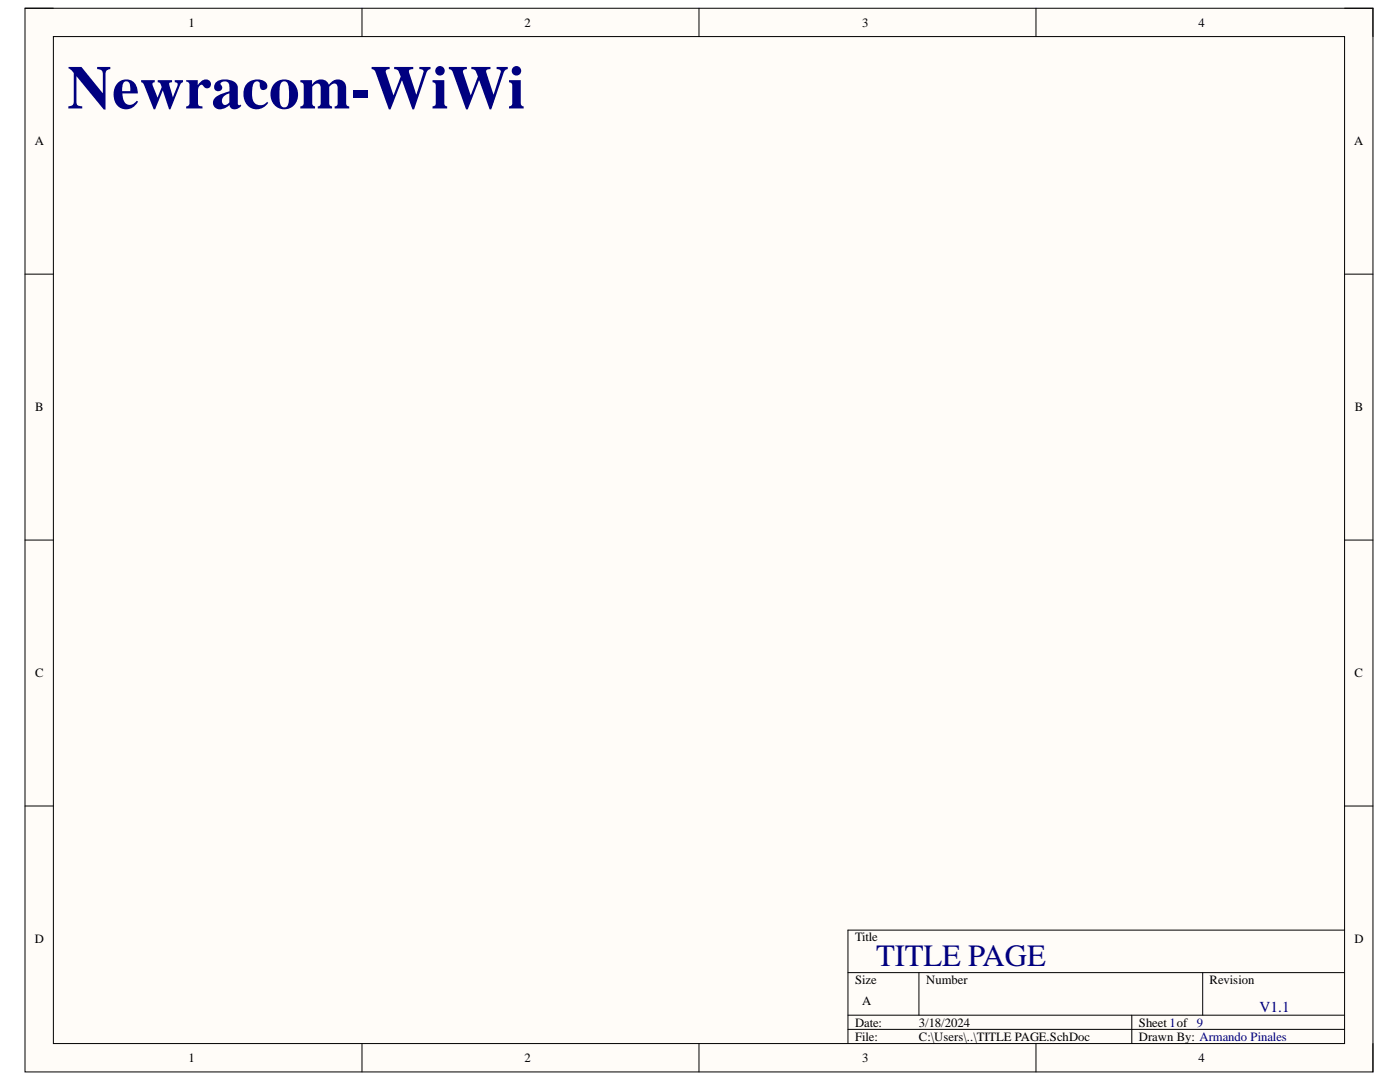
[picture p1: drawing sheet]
<svg xmlns="http://www.w3.org/2000/svg" width="279mm" height="216mm" viewBox="0 0 279 216" stroke-linecap="round" stroke-linejoin="round" font-family="sans-serif">
<defs><g id="words">
<text font-size="12.3" fill="#000080" x="13.4" y="21.6">Newracom-WiWi</text>
<text font-size="6.2" fill="#000080" x="174.9" y="192.8">TITLE PAGE</text>
<text font-size="3" fill="#000080" x="251.4" y="201.9">V1.1</text>
<g font-size="2.5">
<text x="37.6" y="5.3">1</text>
<text x="104.7" y="5.3">2</text>
<text x="172.1" y="5.3">3</text>
<text x="239.2" y="5.3">4</text>
<text x="6.9" y="29">A</text>
<text x="270.2" y="29">A</text>
<text x="7" y="82.1">B</text>
<text x="270.4" y="82.1">B</text>
<text x="7" y="135.1">C</text>
<text x="270.3" y="135.1">C</text>
<text x="6.9" y="188.2">D</text>
<text x="170.6" y="187.9">Title</text>
<text x="270.3" y="188.2">D</text>
<text x="170.6" y="196.3">Size</text>
<text x="184.8" y="196.3">Number</text>
<text x="241.4" y="196.3">Revision</text>
<text x="172.1" y="200.6">A</text>
<text x="170.6" y="204.9">Date:</text>
<text x="170.6" y="207.6">File:</text>
<text x="183.4" y="204.9">3/18/2024</text>
<text x="183.4" y="207.6">C:\Users\..\TITLE PAGE.SchDoc</text>
<text x="227.3" y="204.9">Sheet 1of 9</text>
<text x="227.3" y="207.6">Drawn By: Armando Pinales</text>
<text x="37.6" y="211.9">1</text>
<text x="104.7" y="211.9">2</text>
<text x="172.1" y="211.9">3</text>
<text x="239.2" y="211.9">4</text>
</g>
</g></defs>
<path d="M5 1.6h269v212.3h-269z" fill-rule="evenodd" fill="#fffcf8"/>
<path d="M5 1.6h269v212.3h-269z" fill="none" stroke="#000" stroke-width=".2"/>
<path d="M10.7 7.3h257.6v200.9h-257.6z" fill-rule="evenodd" fill="#fffcf8"/>
<g fill="none" stroke="#000" stroke-width=".2">
<path d="M5 1.6h5.7M10.7 7.3h257.6v200.9h-257.6zM72.2 1.6v5.7M139.5 1.6v5.7M206.8 1.6v5.7M268.3 1.6h5.7v5.7M5 54.7h5.7M268.3 54.7h5.7M5 107.8h5.7M268.3 107.8h5.7M5 160.8h5.7M268.3 160.8h5.7"/>
<path d="M169.2 194.1h99.1M183.4 194.1v8.5M240 194.1v8.5M268.3 185.6h-99.1v22.6M72.2 208.2v5.7M139.5 208.2v5.7M169.2 202.6h99.1M169.2 205.4h99.1M206.8 208.2v5.7M225.9 202.6v5.6M274 208.2v5.7"/>
</g>
<use href="#words"/>
</svg>
